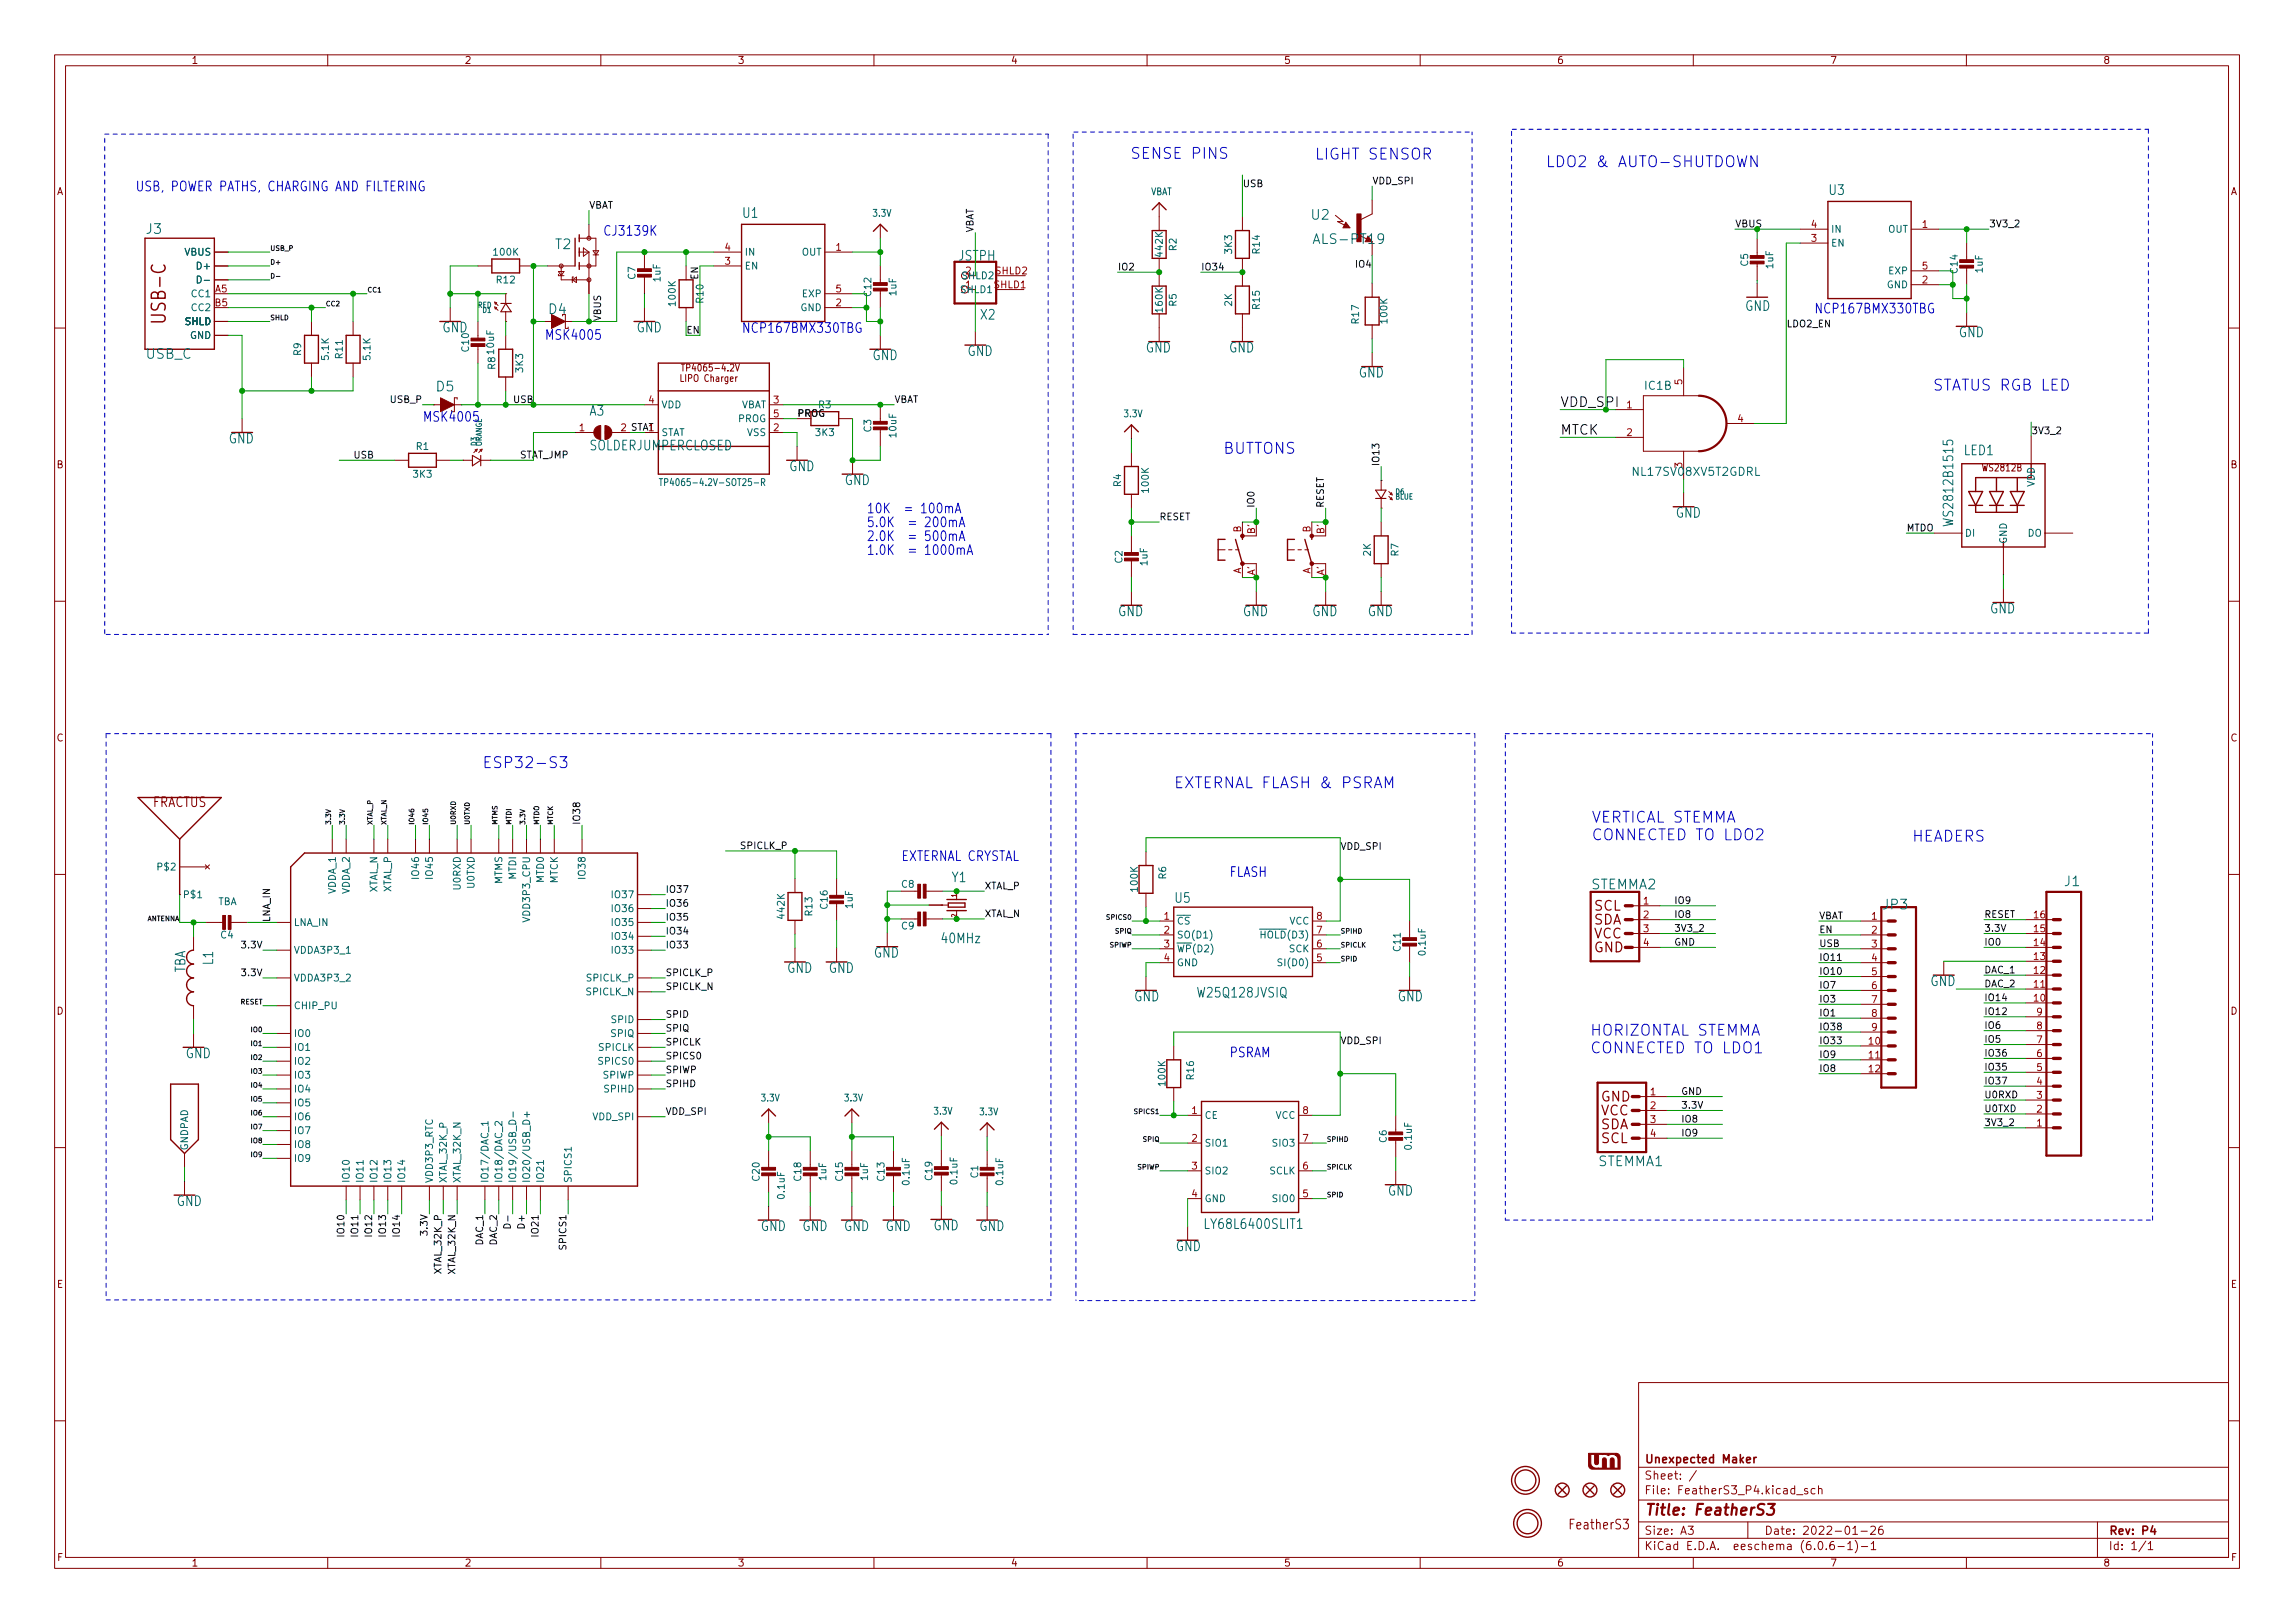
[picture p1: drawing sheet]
<svg xmlns="http://www.w3.org/2000/svg" width="420mm" height="297mm" viewBox="0 0 420 297" stroke-linecap="round" stroke-linejoin="round" font-family="sans-serif">
<defs><g id="words">
<text font-size="3.5" fill="#840000" x="30.4" y="58.5" transform="rotate(-90 30.4 58.5)">USB-C</text>
<g font-size="2.8" fill="#0000c2">
<text x="206.9" y="29.1">SENSE PINS</text>
<text x="240.7" y="29.2">LIGHT SENSOR</text>
<text x="283" y="30.6">LDO2 &amp; AUTO-SHUTDOWN</text>
<text x="353.8" y="71.5">STATUS RGB LED</text>
<text x="223.9" y="83.1">BUTTONS</text>
<text x="88.3" y="140.6">ESP32-S3</text>
<text x="214.9" y="144.3">EXTERNAL FLASH &amp; PSRAM</text>
<text x="291.3" y="150.6">VERTICAL STEMMA</text>
<text x="291.3" y="153.8">CONNECTED TO LDO2</text>
<text x="350" y="154">HEADERS</text>
<text x="291.1" y="189.6">HORIZONTAL STEMMA</text>
<text x="291.1" y="192.8">CONNECTED TO LDO1</text>
</g>
<text font-size="2.8" fill="#840000" x="301" y="277.3">Title: FeatherS3</text>
<g font-size="2.5" fill="#0000c2">
<text x="24.8" y="35">USB, POWER PATHS, CHARGING AND FILTERING</text>
<text x="110.4" y="43.1">CJ3139K</text>
<text x="332.1" y="57.4">NCP167BMX330TBG</text>
<text x="99.7" y="62.2">MSK4005</text>
<text x="135.8" y="60.9">NCP167BMX330TBG</text>
<text x="77.3" y="77.2">MSK4005</text>
<text x="158.6" y="93.9">10K = 100mA</text>
<text x="158.6" y="96.5">5.0K = 200mA</text>
<text x="158.6" y="99">2.0K = 500mA</text>
<text x="158.6" y="101.6">1.0K = 1000mA</text>
<text x="165" y="157.6">EXTERNAL CRYSTAL</text>
<text x="225" y="160.5">FLASH</text>
<text x="225" y="193.5">PSRAM</text>
</g>
<g font-size="2.5" fill="#006464">
<text x="334.9" y="35.7">U3</text>
<text x="136" y="39.9">U1</text>
<text x="240.1" y="40.2">U2</text>
<text x="26.8" y="42.8">J3</text>
<text x="101.7" y="45.6">T2</text>
<text x="175.5" y="47.7">JSTPH</text>
<text x="241.1" y="44.6">ALS-PT19</text>
<text x="100.5" y="57.5">D4</text>
<text x="179.6" y="58.5">X2</text>
<text x="319.5" y="56.9">GND</text>
<text x="26.7" y="65.7">USB_C</text>
<text x="81" y="60.8">GND</text>
<text x="116.5" y="60.8">GND</text>
<text x="159.7" y="65.9">GND</text>
<text x="177.1" y="65.2">GND</text>
<text x="209.7" y="64.5">GND</text>
<text x="225" y="64.5">GND</text>
<text x="358.6" y="61.7">GND</text>
<text x="79.9" y="71.6">D5</text>
<text x="248.7" y="69.1">GND</text>
<text x="107.9" y="76.1">A3</text>
<text x="41.8" y="81.2">GND</text>
<text x="107.8" y="82.4">SOLDERJUMPERCLOSED</text>
<text x="359.6" y="83.3">LED1</text>
<text x="144.5" y="86.2">GND</text>
<text x="154.6" y="88.8">GND</text>
<text x="306.8" y="94.7">GND</text>
<text x="357.6" y="95.5" transform="rotate(-90 357.6 95.5)">WS2812B1515</text>
<text x="204.7" y="112.8">GND</text>
<text x="227.5" y="112.8">GND</text>
<text x="240.2" y="112.8">GND</text>
<text x="250.4" y="112.8">GND</text>
<text x="364.3" y="112.3">GND</text>
<text x="174.3" y="161.5">Y1</text>
<text x="215.1" y="165.2">U5</text>
<text x="291.2" y="162.8">STEMMA2</text>
<text x="344.8" y="166.4">JP3</text>
<text x="378" y="162.2">J1</text>
<text x="172.6" y="172.6">40MHz</text>
<text x="33.9" y="178.1" transform="rotate(-90 33.9 178.1)">TBA</text>
<text x="39" y="176.6" transform="rotate(-90 39 176.6)">L1</text>
<text x="144.1" y="178.1">GND</text>
<text x="151.7" y="178.1">GND</text>
<text x="160" y="175.3">GND</text>
<text x="207.6" y="183.3">GND</text>
<text x="219.6" y="182.6">W25Q128JVSIQ</text>
<text x="255.9" y="183.3">GND</text>
<text x="353.4" y="180.5">GND</text>
<text x="34" y="193.7">GND</text>
<text x="292.5" y="213.4">STEMMA1</text>
<text x="32.3" y="220.7">GND</text>
<text x="254.1" y="218.8">GND</text>
<text x="139.3" y="225.3">GND</text>
<text x="146.9" y="225.3">GND</text>
<text x="154.5" y="225.3">GND</text>
<text x="162.1" y="225.3">GND</text>
<text x="170.9" y="225.2">GND</text>
<text x="179.3" y="225.3">GND</text>
<text x="221.1" y="224.9">LY68L6400SLIT1</text>
<text x="215.2" y="229">GND</text>
</g>
<text font-size="2.5" fill="#009600" x="285.6" y="74.5">VDD_SPI</text>
<text font-size="2.5" fill="#0f0f0f" x="285.6" y="79.6">MTCK</text>
<g font-size="2.5" fill="#840000">
<text x="27.9" y="147.7">FRACTUS</text>
<text x="291.8" y="166.7">SCL</text>
<text x="291.7" y="169.2">SDA</text>
<text x="291.8" y="171.7">VCC</text>
<text x="291.8" y="174.3">GND</text>
<text x="293.1" y="201.6">GND</text>
<text x="293" y="206.7">SDA</text>
<text x="293" y="204.1">VCC</text>
<text x="293.1" y="209.2">SCL</text>
<text x="287.7" y="279.9">FeatherS3</text>
</g>
<g font-size="2.1" fill="#006464">
<text x="301.1" y="71.3">IC1B</text>
<text x="299.2" y="87.1">NL17SV08XV5T2GDRL</text>
</g>
<g font-size="2.1" fill="#840000">
<text x="301" y="267.8">Unexpected Maker</text>
<text x="301" y="273.5">File: FeatherS3_P4.kicad_sch</text>
<text x="301" y="270.8">Sheet: /</text>
<text x="301" y="280.9">Size: A3</text>
<text x="323" y="280.9">Date: 2022-01-26</text>
<text x="386" y="280.9">Rev: P4</text>
<text x="301" y="283.7">KiCad E.D.A. eeschema (6.0.6-1)-1</text>
<text x="386" y="283.7">Id: 1/1</text>
</g>
<g font-size="1.8" fill="#840000">
<text x="35" y="11.7">1</text>
<text x="85" y="11.7">2</text>
<text x="135" y="11.7">3</text>
<text x="185" y="11.7">4</text>
<text x="235" y="11.7">5</text>
<text x="285" y="11.7">6</text>
<text x="335" y="11.7">7</text>
<text x="385" y="11.7">8</text>
<text x="10.3" y="35.7">A</text>
<text x="408.3" y="35.7">A</text>
<text x="124.9" y="69.9">LIPO Charger</text>
<text x="125.6" y="68">TP4065-4.2V</text>
<text x="10.3" y="85.7">B</text>
<text x="363.1" y="86.3">WS2812B</text>
<text x="408.3" y="85.7">B</text>
<text x="10.3" y="135.7">C</text>
<text x="408.3" y="135.7">C</text>
<text x="10.3" y="185.7">D</text>
<text x="408.3" y="185.7">D</text>
<text x="10.4" y="235.7">E</text>
<text x="408.4" y="235.7">E</text>
<text x="10.4" y="285.7">F</text>
<text x="35" y="286.7">1</text>
<text x="85" y="286.7">2</text>
<text x="135" y="286.7">3</text>
<text x="185" y="286.7">4</text>
<text x="235" y="286.7">5</text>
<text x="285" y="286.7">6</text>
<text x="335" y="286.7">7</text>
<text x="385" y="286.7">8</text>
<text x="408.4" y="285.7">F</text>
</g>
<g font-size="1.8" fill="#006464">
<text x="210.6" y="35.7">VBAT</text>
<text x="159.9" y="39.7">3.3V</text>
<text x="33.8" y="46.8">VBUS</text>
<text x="90.5" y="46.8">100K</text>
<text x="136.3" y="46.8">IN</text>
<text x="146.8" y="46.8">OUT</text>
<text x="212.9" y="46.9" transform="rotate(-90 212.9 46.9)">442K</text>
<text x="215.4" y="45.9" transform="rotate(-90 215.4 45.9)">R2</text>
<text x="225.6" y="46.4" transform="rotate(-90 225.6 46.4)">3K3</text>
<text x="230.6" y="46.4" transform="rotate(-90 230.6 46.4)">R14</text>
<text x="335.2" y="45.1">EN</text>
<text x="335.2" y="42.6">IN</text>
<text x="345.6" y="42.6">OUT</text>
<text x="36.4" y="49.3">D+</text>
<text x="36.9" y="51.9">D-</text>
<text x="91" y="51.9">R12</text>
<text x="116.3" y="51.1" transform="rotate(-90 116.3 51.1)">C7</text>
<text x="120.9" y="51.5" transform="rotate(-90 120.9 51.5)">1uF</text>
<text x="136.3" y="49.3">EN</text>
<text x="176.1" y="53.6">SHLD1</text>
<text x="176.3" y="51.1">SHLD2</text>
<text x="176.8" y="52.7">1</text>
<text x="176.8" y="50.2">2</text>
<text x="320" y="48.7" transform="rotate(-90 320 48.7)">C5</text>
<text x="324.6" y="49.1" transform="rotate(-90 324.6 49.1)">1uF</text>
<text x="345.4" y="52.7">GND</text>
<text x="345.8" y="50.2">EXP</text>
<text x="358.4" y="49.9" transform="rotate(-90 358.4 49.9)">C14</text>
<text x="363" y="49.9" transform="rotate(-90 363 49.9)">1uF</text>
<text x="33.9" y="59.5">SHLD</text>
<text x="35.2" y="54.4">CC1</text>
<text x="35.2" y="56.9">CC2</text>
<text x="123.7" y="55.9" transform="rotate(-90 123.7 55.9)">100K</text>
<text x="128.8" y="55.4" transform="rotate(-90 128.8 55.4)">R10</text>
<text x="146.6" y="56.9">GND</text>
<text x="147" y="54.4">EXP</text>
<text x="159.5" y="54.1" transform="rotate(-90 159.5 54.1)">C12</text>
<text x="164.1" y="54.1" transform="rotate(-90 164.1 54.1)">1uF</text>
<text x="212.9" y="57" transform="rotate(-90 212.9 57)">160K</text>
<text x="215.4" y="56" transform="rotate(-90 215.4 56)">R5</text>
<text x="225.6" y="56" transform="rotate(-90 225.6 56)">2K</text>
<text x="230.6" y="56.5" transform="rotate(-90 230.6 56.5)">R15</text>
<text x="248.8" y="59.2" transform="rotate(-90 248.8 59.2)">R17</text>
<text x="254" y="59.1" transform="rotate(-90 254 59.1)">100K</text>
<text x="34.8" y="62">GND</text>
<text x="55.1" y="65" transform="rotate(-90 55.1 65)">R9</text>
<text x="60.2" y="65.8" transform="rotate(-90 60.2 65.8)">5.1K</text>
<text x="62.7" y="65.5" transform="rotate(-90 62.7 65.5)">R11</text>
<text x="67.8" y="65.8" transform="rotate(-90 67.8 65.8)">5.1K</text>
<text x="85.8" y="64.3" transform="rotate(-90 85.8 64.3)">C10</text>
<text x="90.4" y="64.7" transform="rotate(-90 90.4 64.7)">10uF</text>
<text x="90.7" y="67.6" transform="rotate(-90 90.7 67.6)">R8</text>
<text x="95.8" y="68.1" transform="rotate(-90 95.8 68.1)">3K3</text>
<text x="121" y="74.7">VDD</text>
<text x="135.1" y="77.3">PROG</text>
<text x="135.5" y="74.7">VBAT</text>
<text x="149.9" y="74.7">R3</text>
<text x="205.9" y="76.4">3.3V</text>
<text x="76.2" y="82.3">R1</text>
<text x="121" y="79.8">STAT</text>
<text x="136.8" y="79.8">VSS</text>
<text x="149.4" y="79.8">3K3</text>
<text x="159.5" y="79" transform="rotate(-90 159.5 79)">C3</text>
<text x="164.1" y="80" transform="rotate(-90 164.1 80)">10uF</text>
<text x="75.7" y="87.4">3K3</text>
<text x="122.6" y="88.9">TP4065-4.2V-SOT25-R</text>
<text x="205.2" y="89.1" transform="rotate(-90 205.2 89.1)">R4</text>
<text x="372.5" y="89.1" transform="rotate(-90 372.5 89.1)">VDD</text>
<text x="210.3" y="90" transform="rotate(-90 210.3 90)">100K</text>
<text x="251" y="101.8" transform="rotate(-90 251 101.8)">2K</text>
<text x="256" y="101.8" transform="rotate(-90 256 101.8)">R7</text>
<text x="359.7" y="98.2">DI</text>
<text x="367.4" y="99.6" transform="rotate(-90 367.4 99.6)">GND</text>
<text x="371.2" y="98.2">DO</text>
<text x="205.5" y="103" transform="rotate(-90 205.5 103)">C2</text>
<text x="210.1" y="103.5" transform="rotate(-90 210.1 103.5)">1uF</text>
<text x="29.2" y="159.3">P$2</text>
<text x="76.7" y="160.5" transform="rotate(-90 76.7 160.5)">IO46</text>
<text x="79.2" y="160.5" transform="rotate(-90 79.2 160.5)">IO45</text>
<text x="91.9" y="161.8" transform="rotate(-90 91.9 161.8)">MTMS</text>
<text x="94.5" y="161" transform="rotate(-90 94.5 161)">MTDI</text>
<text x="99.6" y="161.4" transform="rotate(-90 99.6 161.4)">MTD0</text>
<text x="102.1" y="161.7" transform="rotate(-90 102.1 161.7)">MTCK</text>
<text x="107.2" y="160.5" transform="rotate(-90 107.2 160.5)">IO38</text>
<text x="213.5" y="160.9" transform="rotate(-90 213.5 160.9)">R6</text>
<text x="33.4" y="164.4">P$1</text>
<text x="39.8" y="165.6">TBA</text>
<text x="61.5" y="163.6" transform="rotate(-90 61.5 163.6)">VDDA_1</text>
<text x="64" y="163.6" transform="rotate(-90 64 163.6)">VDDA_2</text>
<text x="69.1" y="163.5" transform="rotate(-90 69.1 163.5)">XTAL_N</text>
<text x="71.6" y="163.4" transform="rotate(-90 71.6 163.4)">XTAL_P</text>
<text x="84.3" y="162.6" transform="rotate(-90 84.3 162.6)">U0RXD</text>
<text x="86.9" y="162.4" transform="rotate(-90 86.9 162.4)">U0TXD</text>
<text x="112.4" y="166.9">IO36</text>
<text x="112.4" y="164.4">IO37</text>
<text x="148.7" y="167.5" transform="rotate(-90 148.7 167.5)">R13</text>
<text x="151.5" y="166.3" transform="rotate(-90 151.5 166.3)">C16</text>
<text x="156.1" y="166.2" transform="rotate(-90 156.1 166.2)">1uF</text>
<text x="165.1" y="162.5">C8</text>
<text x="208.3" y="163" transform="rotate(-90 208.3 163)">100K</text>
<text x="40.4" y="171.7">C4</text>
<text x="53.7" y="169.5">LNA_IN</text>
<text x="97" y="168.2" transform="rotate(-90 97 168.2)">VDD3P3_CPU</text>
<text x="112.4" y="172">IO34</text>
<text x="112.4" y="169.5">IO35</text>
<text x="143.6" y="168" transform="rotate(-90 143.6 168)">442K</text>
<text x="165.1" y="170.1">C9</text>
<text x="215.4" y="169.2">~{CS}</text>
<text x="215.4" y="171.7">SO(D1)</text>
<text x="230" y="171.7">~{HOLD}(D3)</text>
<text x="236" y="169.2">VCC</text>
<text x="53.7" y="174.5">VDDA3P3_1</text>
<text x="53.7" y="179.6">VDDA3P3_2</text>
<text x="107.6" y="179.6">SPICLK_P</text>
<text x="112.4" y="174.5">IO33</text>
<text x="215.4" y="174.3">~{WP}(D2)</text>
<text x="215.4" y="176.8">GND</text>
<text x="234.7" y="176.8">SI(D0)</text>
<text x="236" y="174.3">SCK</text>
<text x="256.4" y="174" transform="rotate(-90 256.4 174)">C11</text>
<text x="261" y="174.7" transform="rotate(-90 261 174.7)">0.1uF</text>
<text x="53.7" y="184.7">CHIP_PU</text>
<text x="107.5" y="182.2">SPICLK_N</text>
<text x="53.7" y="189.8">IO0</text>
<text x="112" y="189.8">SPIQ</text>
<text x="112.1" y="187.2">SPID</text>
<text x="53.7" y="192.3">IO1</text>
<text x="53.7" y="194.9">IO2</text>
<text x="53.7" y="197.4">IO3</text>
<text x="109.7" y="192.3">SPICLK</text>
<text x="109.9" y="194.9">SPICS0</text>
<text x="110.5" y="197.4">SPIWP</text>
<text x="218.6" y="197.5" transform="rotate(-90 218.6 197.5)">R16</text>
<text x="53.7" y="202.5">IO5</text>
<text x="53.7" y="199.9">IO4</text>
<text x="110.8" y="199.9">SPIHD</text>
<text x="139.5" y="201.6">3.3V</text>
<text x="154.7" y="201.6">3.3V</text>
<text x="171.1" y="204">3.3V</text>
<text x="213.4" y="198.6" transform="rotate(-90 213.4 198.6)">100K</text>
<text x="53.7" y="205">IO6</text>
<text x="53.7" y="207.6">IO7</text>
<text x="108.6" y="205">VDD_SPI</text>
<text x="179.5" y="204.1">3.3V</text>
<text x="220.5" y="204.8">CE</text>
<text x="220.5" y="209.8">SIO1</text>
<text x="233.2" y="209.8">SIO3</text>
<text x="233.5" y="204.8">VCC</text>
<text x="253.9" y="209.1" transform="rotate(-90 253.9 209.1)">C6</text>
<text x="34.4" y="210.6" transform="rotate(-90 34.4 210.6)">GNDPAD</text>
<text x="53.7" y="210.1">IO8</text>
<text x="53.7" y="212.6">IO9</text>
<text x="170.7" y="215.9" transform="rotate(-90 170.7 215.9)">C19</text>
<text x="179.1" y="215.6" transform="rotate(-90 179.1 215.6)">C1</text>
<text x="220.5" y="214.9">SIO2</text>
<text x="232.4" y="214.9">SCLK</text>
<text x="258.5" y="210.3" transform="rotate(-90 258.5 210.3)">0.1uF</text>
<text x="64" y="216.6" transform="rotate(-90 64 216.6)">IO10</text>
<text x="66.5" y="216.6" transform="rotate(-90 66.5 216.6)">IO11</text>
<text x="69.1" y="216.6" transform="rotate(-90 69.1 216.6)">IO12</text>
<text x="71.6" y="216.6" transform="rotate(-90 71.6 216.6)">IO13</text>
<text x="74.2" y="216.6" transform="rotate(-90 74.2 216.6)">IO14</text>
<text x="79.2" y="216.6" transform="rotate(-90 79.2 216.6)">VDD3P3_RTC</text>
<text x="81.8" y="216.6" transform="rotate(-90 81.8 216.6)">XTAL_32K_P</text>
<text x="84.3" y="216.6" transform="rotate(-90 84.3 216.6)">XTAL_32K_N</text>
<text x="89.4" y="216.6" transform="rotate(-90 89.4 216.6)">IO17/DAC_1</text>
<text x="91.9" y="216.6" transform="rotate(-90 91.9 216.6)">IO18/DAC_2</text>
<text x="94.5" y="216.6" transform="rotate(-90 94.5 216.6)">IO19/USB_D-</text>
<text x="97" y="216.6" transform="rotate(-90 97 216.6)">IO20/USB_D+</text>
<text x="99.6" y="216.6" transform="rotate(-90 99.6 216.6)">IO21</text>
<text x="104.6" y="216.6" transform="rotate(-90 104.6 216.6)">SPICS1</text>
<text x="139.1" y="216.1" transform="rotate(-90 139.1 216.1)">C20</text>
<text x="143.7" y="219.3" transform="rotate(-90 143.7 219.3)">0.1uF</text>
<text x="146.7" y="216.1" transform="rotate(-90 146.7 216.1)">C18</text>
<text x="151.3" y="216" transform="rotate(-90 151.3 216)">1uF</text>
<text x="154.3" y="216.1" transform="rotate(-90 154.3 216.1)">C15</text>
<text x="158.9" y="216" transform="rotate(-90 158.9 216)">1uF</text>
<text x="161.9" y="216.1" transform="rotate(-90 161.9 216.1)">C13</text>
<text x="166.5" y="216.7" transform="rotate(-90 166.5 216.7)">0.1uF</text>
<text x="175.3" y="216.6" transform="rotate(-90 175.3 216.6)">0.1uF</text>
<text x="183.7" y="216.7" transform="rotate(-90 183.7 216.7)">0.1uF</text>
<text x="220.5" y="220">GND</text>
<text x="233.2" y="220">SIO0</text>
</g>
<g font-size="1.8" fill="#0f0f0f">
<text x="317.6" y="41.6">VBUS</text>
<text x="364.1" y="41.6">3V3_2</text>
<text x="95.1" y="83.9">STAT_JMP</text>
<text x="118.8" y="78.9">1</text>
</g>
<g font-size="1.8" fill="#a90000">
<text x="331.6" y="41.7">4</text>
<text x="351.9" y="41.7">1</text>
<text x="132.7" y="45.9">4</text>
<text x="153.1" y="45.9">1</text>
<text x="331.6" y="44.2">3</text>
<text x="39.4" y="53.5">A5</text>
<text x="132.7" y="48.4">3</text>
<text x="153.1" y="53.5">5</text>
<text x="182" y="52.7">SHLD1</text>
<text x="182.3" y="50.2">SHLD2</text>
<text x="351.9" y="51.9">2</text>
<text x="351.9" y="49.3">5</text>
<text x="39.4" y="56">B5</text>
<text x="153.1" y="56">2</text>
<text x="308" y="70.4" transform="rotate(-90 308 70.4)">5</text>
<text x="118.8" y="73.8">4</text>
<text x="141.6" y="73.8">3</text>
<text x="141.6" y="76.4">5</text>
<text x="297.8" y="74.7">1</text>
<text x="318.2" y="77.3">4</text>
<text x="106.1" y="78.9">1</text>
<text x="141.6" y="78.9">2</text>
<text x="297.8" y="79.8">2</text>
<text x="308" y="85.6" transform="rotate(-90 308 85.6)">3</text>
<text x="227.2" y="97.4" transform="rotate(-90 227.2 97.4)">B</text>
<text x="229.7" y="97.7" transform="rotate(-90 229.7 97.7)">B'</text>
<text x="239.9" y="97.4" transform="rotate(-90 239.9 97.4)">B</text>
<text x="242.4" y="97.7" transform="rotate(-90 242.4 97.7)">B'</text>
<text x="227.2" y="105.1" transform="rotate(-90 227.2 105.1)">A</text>
<text x="229.7" y="105.3" transform="rotate(-90 229.7 105.3)">A'</text>
<text x="239.9" y="105.1" transform="rotate(-90 239.9 105.1)">A</text>
<text x="242.4" y="105.3" transform="rotate(-90 242.4 105.3)">A'</text>
<text x="300.9" y="165.5">1</text>
<text x="213.1" y="168.3">1</text>
<text x="213.1" y="170.9">2</text>
<text x="213.1" y="173.4">3</text>
<text x="241.1" y="173.4">6</text>
<text x="241.1" y="170.9">7</text>
<text x="241.1" y="168.3">8</text>
<text x="300.9" y="168.1">2</text>
<text x="300.9" y="170.6">3</text>
<text x="300.9" y="173.1">4</text>
<text x="342.7" y="168.3">1</text>
<text x="342.7" y="170.9">2</text>
<text x="342.7" y="173.4">3</text>
<text x="372.4" y="173.1">14</text>
<text x="372.4" y="170.6">15</text>
<text x="372.4" y="168.1">16</text>
<text x="213.1" y="175.9">4</text>
<text x="241.1" y="175.9">5</text>
<text x="342.7" y="175.9">4</text>
<text x="342.7" y="178.5">5</text>
<text x="372.4" y="178.2">12</text>
<text x="372.4" y="175.7">13</text>
<text x="342.7" y="181">6</text>
<text x="342.7" y="183.6">7</text>
<text x="372.4" y="183.3">10</text>
<text x="372.4" y="180.8">11</text>
<text x="372.9" y="185.8">9</text>
<text x="342.2" y="191.2">10</text>
<text x="342.7" y="186.1">8</text>
<text x="342.7" y="188.6">9</text>
<text x="372.9" y="190.9">7</text>
<text x="372.9" y="188.4">8</text>
<text x="342.2" y="193.7">11</text>
<text x="342.2" y="196.3">12</text>
<text x="372.9" y="196">5</text>
<text x="372.9" y="193.5">6</text>
<text x="218.2" y="203.9">1</text>
<text x="238.5" y="203.9">8</text>
<text x="302.1" y="200.4">1</text>
<text x="302.1" y="203">2</text>
<text x="372.9" y="203.6">2</text>
<text x="372.9" y="201.1">3</text>
<text x="372.9" y="198.5">4</text>
<text x="218.2" y="209">2</text>
<text x="238.5" y="209">7</text>
<text x="302.1" y="205.5">3</text>
<text x="302.1" y="208.1">4</text>
<text x="372.9" y="206.2">1</text>
<text x="218.2" y="214">3</text>
<text x="238.5" y="214">6</text>
<text x="218.2" y="219.1">4</text>
<text x="238.5" y="219.1">5</text>
</g>
<text font-size="1.8" fill="#009600" x="113.7" y="78.9">2 STAT</text>
<g font-size="1.7" fill="#0f0f0f">
<text x="227.5" y="34.2">USB</text>
<text x="251.2" y="33.7">VDD_SPI</text>
<text x="107.8" y="38.2">VBAT</text>
<text x="178.2" y="42.6" transform="rotate(-90 178.2 42.6)">VBAT</text>
<text x="127.8" y="51.1" transform="rotate(-90 127.8 51.1)">EN</text>
<text x="204.6" y="49.5">IO2</text>
<text x="219.8" y="49.5">IO34</text>
<text x="248.4" y="49">IO4</text>
<text x="110" y="58.8" transform="rotate(-90 110 58.8)">VBUS</text>
<text x="327" y="59.9">LDO2_EN</text>
<text x="71.6" y="73.7">USB_P</text>
<text x="93.9" y="73.7">USB</text>
<text x="145.9" y="76.3">PROG</text>
<text x="163.7" y="73.7">VBAT</text>
<text x="64.6" y="83.9">USB</text>
<text x="371.9" y="79.5">3V3_2</text>
<text x="252.5" y="85.4" transform="rotate(-90 252.5 85.4)">IO13</text>
<text x="212.2" y="95.2">RESET</text>
<text x="229.7" y="93" transform="rotate(-90 229.7 93)">IO0</text>
<text x="242.4" y="93" transform="rotate(-90 242.4 93)">RESET</text>
<text x="349" y="97.2">MTDO</text>
<text x="106.2" y="151" transform="rotate(-90 106.2 151)">IO38</text>
<text x="135.4" y="155.4">SPICLK_P</text>
<text x="245.4" y="155.5">VDD_SPI</text>
<text x="121.8" y="165.9">IO36</text>
<text x="121.8" y="163.4">IO37</text>
<text x="180.2" y="162.8">XTAL_P</text>
<text x="180.2" y="167.8">XTAL_N</text>
<text x="306.5" y="168">IO8</text>
<text x="306.5" y="165.4">IO9</text>
<text x="363.2" y="168">RESET</text>
<text x="44.6" y="173.6">3.3V</text>
<text x="49.4" y="168.8" transform="rotate(-90 49.4 168.8)">LNA_IN</text>
<text x="121.8" y="173.6">IO33</text>
<text x="121.8" y="171">IO34</text>
<text x="121.8" y="168.5">IO35</text>
<text x="306.5" y="170.5">3V3_2</text>
<text x="306.5" y="173">GND</text>
<text x="333" y="173.3">USB</text>
<text x="333" y="170.8">EN</text>
<text x="333" y="168.2">VBAT</text>
<text x="363.2" y="170.5">3.3V</text>
<text x="363.2" y="173">IO0</text>
<text x="44.6" y="178.6">3.3V</text>
<text x="121.8" y="178.6">SPICLK_P</text>
<text x="333" y="178.4">IO10</text>
<text x="333" y="175.8">IO11</text>
<text x="363.2" y="178.1">DAC_1</text>
<text x="121.8" y="181.2">SPICLK_N</text>
<text x="333" y="180.9">IO7</text>
<text x="333" y="183.5">IO3</text>
<text x="363.2" y="180.7">DAC_2</text>
<text x="363.2" y="185.7">IO12</text>
<text x="363.2" y="183.2">IO14</text>
<text x="121.8" y="191.3">SPICLK</text>
<text x="121.8" y="188.8">SPIQ</text>
<text x="121.8" y="186.3">SPID</text>
<text x="245.4" y="191.1">VDD_SPI</text>
<text x="333" y="191.1">IO33</text>
<text x="333" y="186">IO1</text>
<text x="333" y="188.5">IO38</text>
<text x="363.2" y="188.3">IO6</text>
<text x="363.2" y="190.8">IO5</text>
<text x="121.8" y="196.4">SPIWP</text>
<text x="121.8" y="193.9">SPICS0</text>
<text x="333" y="196.2">IO8</text>
<text x="333" y="193.6">IO9</text>
<text x="363.2" y="195.9">IO35</text>
<text x="363.2" y="193.4">IO36</text>
<text x="121.8" y="199">SPIHD</text>
<text x="307.7" y="202.9">3.3V</text>
<text x="307.7" y="200.4">GND</text>
<text x="363.2" y="201">U0RXD</text>
<text x="363.2" y="203.5">U0TXD</text>
<text x="363.2" y="198.4">IO37</text>
<text x="121.8" y="204">VDD_SPI</text>
<text x="307.7" y="205.4">IO8</text>
<text x="307.7" y="208">IO9</text>
<text x="363.2" y="206.1">3V3_2</text>
<text x="63" y="225.9" transform="rotate(-90 63 225.9)">IO10</text>
<text x="65.6" y="225.9" transform="rotate(-90 65.6 225.9)">IO11</text>
<text x="68.1" y="225.9" transform="rotate(-90 68.1 225.9)">IO12</text>
<text x="70.7" y="225.9" transform="rotate(-90 70.7 225.9)">IO13</text>
<text x="73.2" y="225.9" transform="rotate(-90 73.2 225.9)">IO14</text>
<text x="78.3" y="225.7" transform="rotate(-90 78.3 225.7)">3.3V</text>
<text x="88.4" y="227.8" transform="rotate(-90 88.4 227.8)">DAC_1</text>
<text x="91" y="227.8" transform="rotate(-90 91 227.8)">DAC_2</text>
<text x="96.1" y="224.4" transform="rotate(-90 96.1 224.4)">D+</text>
<text x="98.6" y="225.9" transform="rotate(-90 98.6 225.9)">IO21</text>
<text x="80.8" y="232.9" transform="rotate(-90 80.8 232.9)">XTAL_32K_P</text>
<text x="83.4" y="233" transform="rotate(-90 83.4 233)">XTAL_32K_N</text>
<text x="103.7" y="228.3" transform="rotate(-90 103.7 228.3)">SPICS1</text>
</g>
<text font-size="1.7" fill="#009600" x="125.6" y="61">EN</text>
<g font-size="1.4" fill="#006464">
<text x="87.5" y="56.4">RED</text>
<text x="88.4" y="57.3">D1</text>
<text x="87.3" y="81.6" transform="rotate(-90 87.3 81.6)">D3</text>
<text x="88.2" y="81.8" transform="rotate(-90 88.2 81.8)">ORANGE</text>
<text x="255.4" y="91.4">BLUE</text>
<text x="255.5" y="90.5">D6</text>
</g>
<g font-size="1.2" fill="#0f0f0f">
<text x="49.4" y="45.9">USB_P</text>
<text x="49.4" y="48.4">D+</text>
<text x="67.2" y="53.5">CC1</text>
<text x="49.4" y="58.6">SHLD</text>
<text x="59.6" y="56.1">CC2</text>
<text x="60.6" y="151" transform="rotate(-90 60.6 151)">3.3V</text>
<text x="63.1" y="151" transform="rotate(-90 63.1 151)">3.3V</text>
<text x="68.2" y="151" transform="rotate(-90 68.2 151)">XTAL_P</text>
<text x="70.7" y="151" transform="rotate(-90 70.7 151)">XTAL_N</text>
<text x="75.8" y="151" transform="rotate(-90 75.8 151)">IO46</text>
<text x="78.4" y="151" transform="rotate(-90 78.4 151)">IO45</text>
<text x="83.4" y="151" transform="rotate(-90 83.4 151)">U0RXD</text>
<text x="86" y="151" transform="rotate(-90 86 151)">U0TXD</text>
<text x="91.1" y="151" transform="rotate(-90 91.1 151)">MTMS</text>
<text x="93.6" y="151" transform="rotate(-90 93.6 151)">MTDI</text>
<text x="96.1" y="151" transform="rotate(-90 96.1 151)">3.3V</text>
<text x="98.7" y="151" transform="rotate(-90 98.7 151)">MTDO</text>
<text x="101.2" y="151" transform="rotate(-90 101.2 151)">MTCK</text>
<text x="26.8" y="168.6">ANTENNA</text>
<text x="202.9" y="168.3">SPICS0</text>
<text x="203.3" y="173.4">SPIWP</text>
<text x="204.3" y="170.9">SPIQ</text>
<text x="245.4" y="170.9">SPIHD</text>
<text x="245.4" y="173.4">SPICLK</text>
<text x="245.4" y="175.9">SPID</text>
<text x="44" y="183.8">RESET</text>
<text x="46.1" y="191.4">IO1</text>
<text x="46.1" y="188.9">IO0</text>
<text x="46.1" y="196.5">IO3</text>
<text x="46.1" y="194">IO2</text>
<text x="46.1" y="201.6">IO5</text>
<text x="46.1" y="199.1">IO4</text>
<text x="207.9" y="203.9">SPICS1</text>
<text x="46.1" y="206.7">IO7</text>
<text x="46.1" y="209.2">IO8</text>
<text x="46.1" y="204.1">IO6</text>
<text x="209.4" y="209">SPIQ</text>
<text x="242.8" y="209">SPIHD</text>
<text x="46.1" y="211.8">IO9</text>
<text x="208.4" y="214">SPIWP</text>
<text x="242.8" y="214">SPICLK</text>
<text x="242.8" y="219.1">SPID</text>
</g>
<g font-size="1.2" fill="#840000">
<text x="175.1" y="167.8" transform="rotate(-90 175.1 167.8)">2</text>
<text x="175.1" y="164.2" transform="rotate(-90 175.1 164.2)">1</text>
</g>
</g></defs>
<g fill="none" stroke="#840000" stroke-width=".18">
<path d="M10 10h400v277h-400zM12 12h396v273h-396zM60 10v2M110 10v2M160 10v2M210 10v2M260 10v2M310 10v2M360 10v2M212.2 37.1v5.1M227.5 39.7v2.5M244.5 39.4l1.4 1.1h-1"/>
<path d="M251.2 36.6v2.6l-2 1M39.2 48.7h2.6M39.2 51.2h2.6M39.2 58.8h2.6M39.2 46.1h2.6M57 58.8v2.6M64.6 58.8v2.6M82.4 56.3v2.5M87.5 48.7h2.5M87.5 58.8v3.3M90.6 56.2l.3 .1-.2 .3zM90.6 55.3l.3 .1-.2 .3z"/>
<path d="M90.8 56.4l.4 .4M90.8 55.5l.4 .4M92.6 58.8h.1M92.6 53.8h.1M92.6 53.8v1.7M92.6 57.1v1.7M95.1 48.7h2.6M99.7 58.8h.1M99.7 58.8h1.3M100.2 48.7h5.1M102.2 50.2v.3h1.1M102.2 49.7h1.1l-.6 .8z"/>
<path d="M102.7 48.7v2.5h5.1M103.5 58.8h1.3M103.5 57.6v2.5M104.8 58.8h.1M104.8 51.2l.7-.5v1zM105 50.7h-.2v1M106 43.6h3.1v5.1h-3.1M106 46.1h1.8M106.8 45.4l1 .7-1 .8zM107.8 41.1v2.5M107.8 46.1v7.7M108.6 45.9h1l-.5 .7z"/>
<path d="M108.6 46.6h1M118 46.1v3.3M118 50.5v3.3M118 56.3v2.5M125.6 48.7v2.5M125.6 56.3v2.5M130.7 48.7h5.1M130.7 46.1h5.1M151 46.1h5.1M151 56.3h5.1M151 53.8h5.1M161.2 41.1v2.5"/>
<path d="M161.2 48.7v3.3M161.2 53v3.3M182.4 53h5.1M182.6 50.5h5.1M212.2 47.3v5.1M212.2 57.4v5.1M227.5 47.3v5.1M227.5 57.4v5.1M244.9 40.6l1.2 .6M246.4 40.7l.7 1h-1.2zM251.2 44.2v2.6M251.2 51.9v2.5"/>
<path d="M251.2 59.5v2.5M321.7 43.7v3.3M321.7 48v3.3M321.7 51.9v2.5M329.6 41.9h5M329.6 44.5h5M349.9 41.9h5.1M349.9 52.1h5.1M349.9 49.6h5.1M360 44.5v3.3M360 48.8v3.3M360 57.2v2.5"/>
<path d="M10 60h2M39.2 61.4h2.6M44.3 76.6v2.6M57 66.5v2.5M64.6 66.5v2.5M79.4 74.1h.1M79.4 74.1h1.2M83.2 74.1h1.3M83.7 73.1v-.3h-.5v2.5M84.5 74.1h.1M87.5 63.2v3.3M92.6 61.4v2.5"/>
<path d="M92.6 69v2.5M105.3 79.2h3.4M112 79.2h3.4M118 74.1h2.5M118 79.2h2.5M124.7 66.6h.6M134.6 66.6l.4 1.3 .4-1.3M135 69l-.3 .2M140.8 74.1h2.6M140.8 76.6h2.6M140.8 79.2h2.6M153.5 76.6h2.6"/>
<path d="M161.2 61.4v2.5M161.2 74.1v3.3M161.2 78.4v3.3M178.6 60.6v2.6M207.1 77.8v2.5M251.2 64.6v2.5M295.8 75h5.1M308.2 67.3v5.1M311 72.4h-10.1v10.2h10.1M316.1 77.5h5.1M371.9 79.8v5.1M408 60h2"/>
<path d="M72.3 84.2h2.5M79.9 84.2h2.5M84.7 84.2h.1M84.7 84.2h1.8M87 82.3l.4-.1-.2 .4zM87.1 82.5l-.4 .3M87.9 82.3l.4-.1-.2 .4zM88 84.2h1.8M88 82.5l-.4 .3M89.8 84.2h.1M145.9 81.7v2.5M156.1 84.2v2.6"/>
<path d="M207.1 82.8v2.6M207.1 90.5v2.5M207.1 98.1v3.3M227.5 95.5v2.6h2.5v-2.6M240.2 95.5v2.6h2.5v-2.6M252.9 87.9h.1M252.9 93h.1M252.9 87.9v1.8M252.9 91.2v1.8M252.9 95.5v2.6M254.3 90l.3 .3M254.3 90.8l.3 .4"/>
<path d="M254.5 90.5l.3-.3 .1 .4zM254.5 91.3l.3-.2 .1 .4zM295.8 80h5.1M308.2 82.6v5.1M308.2 90.2v2.5M354.1 97.6h5.1M374.4 97.6h5.1M10 110h2M207.1 102.4v3.3M207.1 108.2v2.6M223 100.6h1.3M224.9 100.6h.7"/>
<path d="M226.2 100.6h.6M227.5 105.7v-2.5h2.5v2.5M230 108.2v2.6M235.7 100.6h1.3M237.6 100.6h.7M238.9 100.6h.6M240.2 105.7v-2.5h2.5v2.5M242.7 108.2v2.6M252.9 103.2v2.5M252.9 108.2v2.6M366.8 100.1v5.1M366.8 107.7v2.6"/>
<path d="M408 110h2M32.9 158.7h5.1M37.6 158.3l.8 .7M38.4 158.3l-.8 .7M60.8 153.6v2.5M63.4 153.6v2.5M68.5 153.6v2.5M71 153.6v2.5M76.1 153.6v2.5M78.6 153.6v2.5M83.7 153.6v2.5M86.2 153.6v2.5"/>
<path d="M91.3 153.6v2.5M93.9 153.6v2.5M96.4 153.6v2.5M98.9 153.6v2.5M101.5 153.6v2.5M106.6 153.6v2.5M209.8 155.9v2.5M10 160h2M32.9 163.7h.1M35.4 171.4v2.5M37.7 168.8h3.3M42 168.8h3.3"/>
<path d="M50.7 168.8h2.5M50.7 173.9h2.5M50.7 179h2.5M116.7 168.8h2.6M116.7 173.9h2.6M116.7 179h2.6M116.7 171.4h2.6M116.7 166.3h2.6M116.7 163.7h2.6M145.5 160.8v2.6M145.5 168.4v2.6M145.5 173.5v2.6"/>
<path d="M153.2 160.8v3.3M153.2 165.1v3.3M153.2 173.5v2.6M162.4 170.7v2.6M167.5 163.1h.8M167.5 168.2h.8M169.3 163.1h3.3M169.3 168.2h3.3M170.1 165.6h3.4M175.1 163.1h.1M175.1 163.1v1.5M175.1 166.7v1.5"/>
<path d="M209.8 163.5v2.5M209.8 178.7v2.6M212.3 168.6h2.6M212.3 171.1h2.6M212.3 173.6h2.6M212.3 176.2h2.6M240.3 168.6h2.5M240.3 171.1h2.5M240.3 173.6h2.5M240.3 176.2h2.5M258.1 168.6v3.3M258.1 172.9v3.3"/>
<path d="M258.1 178.7v2.6M298.8 173.4h5.1M298.8 170.9h5.1M298.8 168.3h5.1M298.8 165.8h5.1M340.6 168.6h5.1M340.6 171.1h5.1M340.6 173.6h5.1M340.6 176.2h5.1M340.6 178.7h5.1M355.9 175.9v2.6M370.8 178.5h5.1"/>
<path d="M370.8 175.9h5.1M370.8 173.4h5.1M370.8 170.9h5.1M370.8 168.3h5.1M408 160h2M35.4 184.1v2.5M35.4 189.1v2.6M50.7 199.3h2.5M50.7 196.8h2.5M50.7 194.2h2.5M50.7 191.7h2.5M50.7 189.1h2.5"/>
<path d="M50.7 184.1h2.5M116.7 199.3h2.6M116.7 196.8h2.6M116.7 194.2h2.6M116.7 191.7h2.6M116.7 189.1h2.6M116.7 186.6h2.6M116.7 181.5h2.6M214.9 191.4v2.6M214.9 199v2.6M340.6 191.4h5.1M340.6 194h5.1"/>
<path d="M340.6 196.5h5.1M340.6 181.3h5.1M340.6 183.8h5.1M340.6 186.3h5.1M340.6 188.9h5.1M370.8 183.6h5.1M370.8 181h5.1M370.8 198.8h5.1M370.8 196.3h5.1M370.8 193.7h5.1M370.8 191.2h5.1M370.8 188.6h5.1"/>
<path d="M370.8 186.1h5.1M10 210h2M33.8 211.1v2.6M33.8 216.2v2.5M50.7 201.8h2.5M50.7 204.4h2.5M50.7 206.9h2.5M50.7 209.5h2.5M50.7 212h2.5M63.4 217.1v2.5M65.9 217.1v2.5M68.5 217.1v2.5"/>
<path d="M71 217.1v2.5M73.5 217.1v2.5M78.6 217.1v2.5M81.2 217.1v2.5M83.7 217.1v2.5M88.8 217.1v2.5M91.3 217.1v2.5M93.9 217.1v2.5M96.4 217.1v2.5M98.9 217.1v2.5M104 217.1v2.5M116.7 204.4h2.6"/>
<path d="M140.7 203v2.5M140.7 210.6v3.3M140.7 214.9v3.3M148.3 210.6v3.3M148.3 214.9v3.3M156 203v2.5M156 210.6v3.3M156 214.9v3.3M163.6 210.6v3.3M163.6 214.9v3.3M172.3 205.4v2.5M172.3 210.5v3.3"/>
<path d="M172.3 214.8v3.3M180.7 205.5v2.6M180.7 210.6v3.3M180.7 214.9v3.3M217.4 204.1h2.6M217.4 209.2h2.6M217.4 214.3h2.6M217.4 219.4h2.6M237.7 204.1h2.6M237.7 209.2h2.6M237.7 214.3h2.6M237.7 219.4h2.6"/>
<path d="M255.5 204.1v3.3M255.5 208.4v3.3M255.5 214.3v2.5M300.1 200.7h5.1M300.1 203.2h5.1M300.1 205.8h5.1M300.1 208.3h5.1M370.8 206.4h5.1M370.8 203.9h5.1M370.8 201.3h5.1M408 210h2M140.7 220.8v2.5"/>
<path d="M148.3 220.8v2.5M156 220.8v2.5M163.6 220.8v2.5M172.3 220.6v2.6M180.7 220.8v2.5M217.4 224.4v2.6M300 253h108v32h-108zM10 260h2M300 278.5h108M300 274.5h108M300 268.5h108M309.1 279.3h.9l-.5 .6 .4 .1v.7l-.2 .1h-.4l-.2-.1"/>
<path d="M310.6 269.1l-1.3 2M320 278.5v3M328.9 273.6h1.2M330.9 272.5l-.3-.1-.3 .2 .1 .2 .5 .2v.3h-.6M332.3 272.5l-.4-.1-.3 .3v.4l.1 .2h.6M332.9 272.6l.2-.2 .4 .1 .1 .9M332.9 271.9v1.5M342.5 279.5l.6-.2 .2 .2 .1 .2-1 1.1h1M344.6 279.3a.6 .6 0 0 0-.7 .7v.5l.2 .2 .4 .1 .2-.1 .1-.5-.2-.2-.4-.1-.3 .3M384 278.5v6.5M408 260h2M60 285v2"/>
<path d="M110 285v2M160 285v2M210 285v2M260 285v2M300 281.5h108M310 285v2M335.7 282.1a.6 .6 0 0 0-.7 .7v.5l.1 .2 .5 .1 .2-.1 .1-.5-.2-.2-.4-.1-.3 .3M336.5 283h1.1M338.3 282.5l.4-.4v1.5M338.3 283.6h.8M339.2 280.8h.9M339.6 281.9a1.72 1.72 0 0 1 0 2.3"/>
<path d="M340.7 280.2h1.2M340.8 283h1.1M342.6 282.5l.4-.4v1.5M342.6 283.6h.8M360 285v2M392.9 282l-1.3 2M393.3 282.5l.4-.4v1.5M393.3 283.6h.8"/>
<circle cx="102.7" cy="48.7" r=".36"/>
<circle cx="107.8" cy="48.7" r=".36"/>
<circle cx="107.8" cy="51.2" r=".36"/>
<circle cx="107.8" cy="43.6" r=".36"/>
</g>
<path d="M319.8 267.2l.7-.1-.1-.3-.4-.1-.2 .2v.7h.6M321.1 266.7v1M321.5 266.7l-.2 .1-.2 .2M394.1 279.2l-.3 1.1h.9M394.5 279.8v1" fill="none" stroke="#840000" stroke-width=".3"/>
<path d="M323 275.3a.85 .85 0 0 0-1 .1 .45 .45 0 0 0 .2 .8l.3 .1a.49 .49 0 0 1 .4 .5 .49 .49 0 0 1-.5 .4l-.7-.1M323.7 275.2h1.2l-.7 .8h.3l.2 .2 .1 .2-.2 .7-.3 .1h-.6l-.2-.1" fill="none" stroke="#840000" stroke-width=".4"/>
<g fill="none" stroke="#840000" stroke-width=".25">
<path d="M210.9 38.4l1.3-1.3 1.3 1.3M334.6 36.9h15.3v17.7h-15.3zM26.5 43.6h12.7v20.3h-12.7zM90 47.4h5.1v2.5h-5.1zM105.3 43.6v5.1M106 43v1.2M106 45.4v1.5M106 48v1.3M124.3 51.2h2.6v5.1h-2.6zM135.8 41.1h15.2v17.7h-15.2zM159.9 42.3l1.3-1.2 1.2 1.2M210.9 42.2h2.6v5.1h-2.6z"/>
<path d="M210.9 52.4h2.6v5h-2.6zM226.2 42.2h2.5v5.1h-2.5zM226.2 52.4h2.5v5h-2.5zM246.4 41.2l.1 .2h-.4l.3-.5 .5 .7h-.8M249.9 54.4h2.6v5.1h-2.6zM55.8 61.4h2.5v5.1h-2.5zM63.4 61.4h2.5v5.1h-2.5zM91.3 63.9h2.6v5.1h-2.6zM120.5 66.5h20.3v20.3h-20.3zM120.5 71.5h20.3M148.5 75.3h5v2.6h-5zM205.9 79l1.2-1.2 1.3 1.2"/>
<path d="M74.8 83h5.1v2.5h-5.1zM120.5 81.7h20.3M205.9 85.4h2.5v5.1h-2.5zM224.3 98.7h-1.3v3.8h1.3M226.2 98.7l1.3 4.5M227.5 98.1v.6M237 98.7h-1.3v3.8h1.3M238.9 98.7l1.3 4.5M240.2 98.1v.6M251.6 98.1h2.5v5.1h-2.5zM359.2 84.9h15.2v15.2h-15.2zM360.4 92.5h2.6"/>
<path d="M360.4 90h2.6l-1.3 2.5zM361.7 92.5v1.3h7.6v-1.3M364.2 92.5h2.6M364.2 90h2.6l-1.3 2.5zM365.5 87.4v2.6M365.5 92.5v1.3M368 92.5h2.6M368 90h2.6l-1.3 2.5zM369.3 87.4v2.6M371.9 87.4h-10.2v2.6M25.3 146h15.2l-7.6 7.6zM32.9 153.6v10.1"/>
<path d="M53.2 158.7l2.6-2.6h60.9v61h-63.5zM208.5 158.4h2.6v5.1h-2.6zM35.4 173.9a1.27 1.27 0 0 0-1.2 1.3 1.27 1.27 0 0 0 1.2 1.2 1.27 1.27 0 0 0-1.2 1.3 1.27 1.27 0 0 0 1.2 1.3 1.27 1.27 0 0 0-1.2 1.2 1.27 1.27 0 0 0 1.2 1.3 1.27 1.27 0 0 0-1.2 1.3 1.27 1.27 0 0 0 1.2 1.3M144.3 163.4h2.5v5h-2.5zM173.4 164.6h3.5M173.4 166.7h3.5M173.6 165.3h3.1v.7h-3.1zM214.9 166h25.4v12.7h-25.4zM31.2 198.4h5.1v10.2l-2.5 2.5-2.6-2.5zM213.6 194h2.6v5h-2.6zM139.4 204.3l1.3-1.3 1.3 1.3M154.7 204.3l1.3-1.3 1.2 1.3"/>
<path d="M171.1 206.7l1.2-1.3 1.3 1.3M179.5 206.8l1.2-1.3 1.3 1.3M220 201.6h17.7v20.3h-17.7zM285.2 271.9l1.6 1.6M286.8 271.9l-1.6 1.6M290.3 271.9l1.5 1.6M291.8 271.9l-1.5 1.6M295.4 271.9l1.5 1.6M296.9 271.9l-1.5 1.6"/>
<circle cx="279.3" cy="270.9" r="2.54"/>
<circle cx="279.3" cy="270.9" r="1.9"/>
<circle cx="279.7" cy="278.8" r="2.54"/>
<circle cx="279.7" cy="278.8" r="1.91"/>
<circle cx="286" cy="272.7" r="1.27"/>
<circle cx="291.1" cy="272.7" r="1.27"/>
<circle cx="296.2" cy="272.7" r="1.27"/>
</g>
<g fill="none" stroke="#006464" stroke-width=".18">
<path d="M36.1 50.5a.64 .64 0 0 1 .8 .7 .64 .64 0 0 1-.8 .6zM253.3 43.5l-.3 .4h-.4l-.3-.4v-.4l.1-.2 .6-.1 .2 .2a1.18 1.18 0 0 1-.4 1.6h-.4M120.7 87.6h.6M121 87.6v1.3M121.7 88.3l.5-.2v-.4l-.5-.1v1.3M138.1 88.4h.8M139.4 88.3l.6-.2-.1-.4-.5-.1v1.3M139.7 88.3l.3 .6M355.7 80.6v.7l.9 .1-.2-.2 .1-.5 .3-.1h.5l.2 .2v.4l-.2 .2M36.2 164.3h.7M63.4 174.5h.7M234.7 175.6l-.5-.1-.2 .1v.4l.6 .2 .1 .3-.3 .3-.4-.1"/>
<path d="M66.5 212.4v.7M89.3 205.6h-1.2l.3 .4M89.3 205.2v.8M89.5 206.2v1M91.9 205.2v.8l-.9-.8-.4 .3 .1 .5M93.2 205.2a.68 .68 0 0 1 .8-.2 .68 .68 0 0 1 .4 .7h-1.2zM93.9 203.5v1M96 204h1M96.5 203.5v1M99.5 212.4v.7M104.6 210v.7M237.5 224.8h.9"/>
</g>
<g fill="#840000" stroke="#840000" stroke-width=".18">
<path d="M147.1 214.7h2.5v.5h-2.5z"/>
<path d="M147.1 213.7h2.5v.5h-2.5z"/>
<path d="M179.5 214.7h2.5v.5h-2.5z"/>
<path d="M179.5 213.7h2.5v.5h-2.5z"/>
<path d="M162.3 214.7h2.5v.5h-2.5z"/>
<path d="M162.3 213.7h2.5v.5h-2.5z"/>
<path d="M254.3 208.2h2.5v.5h-2.5z"/>
<path d="M254.3 207.2h2.5v.5h-2.5z"/>
<path d="M256.8 172.6h2.5v.5h-2.5z"/>
<path d="M256.8 171.6h2.5v.5h-2.5z"/>
<path d="M171.1 214.5h2.5v.5h-2.5z"/>
<path d="M171.1 213.5h2.5v.5h-2.5z"/>
<path d="M290.8 266h5.1l-.2 .3-.8-.1a.8 .8 0 0 1-.9 0h-1.3l-.1 1.6-.2 .3a.36 .36 0 0 1-.5-.5v-1.4h-.6l-.1 1.4a1.16 1.16 0 0 0 1.5 1.1l.7-.1v-1.5l.3-.3 .4 .3v1.6h.7v-1.6l.1-.2 .2-.1 .3 .1 .1 .2v1.6h.7v-1.6l-.1-.4-.3-.4 .1-.3a.71 .71 0 0 1 .7 .7v2.2h-5.1l-.4-.2-.3-.4z"/>
<path d="M139.4 214.7h2.6v.5h-2.6z"/>
<path d="M139.4 213.7h2.6v.5h-2.6z"/>
<path d="M116.7 50.2h2.6v.5h-2.6z"/>
<path d="M116.7 49.2h2.6v.5h-2.6z"/>
<path d="M101 57.6l2.5 1.2-2.5 1.3z"/>
<path d="M86.2 62.9h2.6v.5h-2.6z"/>
<path d="M86.2 61.9h2.6v.5h-2.6z"/>
<path d="M80.6 72.8l2.6 1.3-2.6 1.2z"/>
<path d="M248.4 39.2h.8v5h-.8z"/>
<path d="M320.4 47.8h2.6v.5h-2.6z"/>
<path d="M320.4 46.8h2.6v.5h-2.6z"/>
<path d="M358.8 48.6h2.5v.5h-2.5z"/>
<path d="M358.8 47.5h2.5v.5h-2.5z"/>
<path d="M41.8 167.5h.5v2.6h-.5z"/>
<path d="M40.8 167.5h.5v2.6h-.5z"/>
<path d="M151.9 164.9h2.5v.5h-2.5z"/>
<path d="M151.9 163.9h2.5v.5h-2.5z"/>
<path d="M205.9 102.1h2.5v.6h-2.5z"/>
<path d="M205.9 101.1h2.5v.5h-2.5z"/>
<path d="M154.7 214.7h2.5v.5h-2.5z"/>
<path d="M154.7 213.7h2.5v.5h-2.5z"/>
<path d="M169 161.8h.5v2.6h-.5z"/>
<path d="M168 161.8h.5v2.6h-.5z"/>
<path d="M169 166.9h.5v2.6h-.5z"/>
<path d="M168 166.9h.5v2.6h-.5z"/>
<path d="M159.9 78.1h2.5v.5h-2.5z"/>
<path d="M159.9 77.1h2.5v.5h-2.5z"/>
<path d="M109.1 78.3l.3-.3 .6-.1v2.5a1.27 1.27 0 0 1-1.2-.8 1.27 1.27 0 0 1 .3-1.3z"/>
<path d="M110.7 77.9a1.27 1.27 0 0 1 1.3 1.3 1.27 1.27 0 0 1-1.3 1.2z"/>
<path d="M159.9 52.7h2.5v.5h-2.5z"/>
<path d="M159.9 51.7h2.5v.5h-2.5z"/>
<circle cx="240.2" cy="103.2" r=".33"/>
<circle cx="240.2" cy="98.1" r=".33"/>
<circle cx="227.5" cy="103.2" r=".33"/>
<circle cx="227.5" cy="98.1" r=".33"/>
</g>
<path d="M91.7 55.5h1.9M92.6 55.5l1 1.6h-1.9zM86.5 83.3l1.5 .9-1.5 1.1zM88 83.3v2M251.8 89.7h1.9l-.8 1.5zM251.8 91.2h1.9" fill="none" stroke="#840000" stroke-width=".2"/>
<path d="M174.8 47.9h7.6v7.6h-7.6zM311 72.4a5.1 5.1 0 0 1 5.1 5.1 5.1 5.1 0 0 1-5.1 5.1M291.2 163.2h8.9v12.7h-8.9zM344.4 166h6.4v33h-6.4zM374.6 163.2h6.4v48.3h-6.4zM292.5 198.2h8.9v12.7h-8.9z" fill="none" stroke="#840000" stroke-width=".41"/>
<g fill="none" stroke="#840000" stroke-width=".61">
<path d="M297.6 173.4h1.2M297.6 170.9h1.2M297.6 168.3h1.2M297.6 165.8h1.2M345.7 168.6h1.3M345.7 171.1h1.3M345.7 173.6h1.3M345.7 176.2h1.3M345.7 178.7h1.3M375.9 178.5h1.3M375.9 175.9h1.3M375.9 173.4h1.3"/>
<path d="M375.9 170.9h1.3M375.9 168.3h1.3M345.7 181.3h1.3M345.7 183.8h1.3M345.7 186.3h1.3M345.7 188.9h1.3M345.7 191.4h1.3M345.7 194h1.3M345.7 196.5h1.3M375.9 198.8h1.3M375.9 196.3h1.3M375.9 193.7h1.3"/>
<path d="M375.9 191.2h1.3M375.9 188.6h1.3M375.9 186.1h1.3M375.9 183.6h1.3M375.9 181h1.3M298.8 200.7h1.3M298.8 203.2h1.3M298.8 205.8h1.3M298.8 208.3h1.3M375.9 206.4h1.3M375.9 203.9h1.3M375.9 201.3h1.3"/>
</g>
<path d="M49.7 50a.45 .45 0 0 1 .5 .5 .45 .45 0 0 1-.5 .4zM50.6 50.6h.7M336.4 175.8h.7M92.3 224.3a.67 .67 0 0 1 .7-.3 .67 .67 0 0 1 .5 .7h-1.3zM93 222.5v1" fill="none" stroke="#0f0f0f" stroke-width=".18"/>
<g fill="none" stroke="#0000c2" stroke-width=".18">
<path d="M76.1 33.2v1.7l-.9-1.7v1.7M77.6 33.2a.51 .51 0 0 0-.8 .4l-.1 .6a.68 .68 0 0 0 .7 .7l.3-.1v-.6h-.3M224.6 27.1l-.3-.1-.7 .1a.48 .48 0 0 0-.2 .5 .48 .48 0 0 0 .4 .3 .73 .73 0 0 1 .8 .5l-.1 .4-.3 .2-.8-.1M318.1 28.5l.5 2 .3-1.4 .4 1.4 .5-2M321.7 28.5v2l-1.1-2v2M119.4 42l.7 1.1M120.1 41.3l-.9 1M157.6 59.1a.51 .51 0 0 0-.8 .4l-.1 .6a.68 .68 0 0 0 .7 .7l.2-.1v-.6h-.2M353.9 55.6a.51 .51 0 0 0-.8 .3v.6a.68 .68 0 0 0 .6 .8l.3-.2v-.6h-.3M87.5 75.3h-.7l-.1 .9 .2-.2 .5 .1 .2 .2-.1 .6-.2 .2h-.4l-.2-.2M109.8 60.3h-.7v.9l.2-.2 .5 .1 .1 .2-.1 .6-.2 .2h-.3l-.2-.2M377.5 69.4a1.05 1.05 0 0 1 1.2 .7 1.05 1.05 0 0 1-.4 1.2l-.8 .1z"/>
<path d="M173.1 92.8a.37 .37 0 0 1 .6 0v1.1M173.1 92.7v1.2M173.7 92.9l.3-.2 .3 .1 .1 1.1M173.8 95.4a.37 .37 0 0 1 .6-.1l.1 1.1M173.8 97.9a.37 .37 0 0 1 .6-.1l.1 1.1M173.8 95.2v1.2M173.8 97.8v1.1M174.5 95.5l.2-.3 .3 .1 .1 1.1M174.5 98l.2-.2h.3l.1 1.1M174.9 93.9l.5-1.8 .5 1.8M175 93.3h.8M175.6 96.4l.5-1.8 .5 1.8"/>
<path d="M175.6 98.9l.5-1.7 .5 1.7M175.8 95.9h.7M175.8 98.4h.7M175.3 100.5a.37 .37 0 0 1 .5-.1l.1 1.1M175.3 100.3v1.2M175.9 100.5l.2-.2 .4 .1v1.1M177.1 101.5l.5-1.8 .5 1.8M177.2 101h.7M102.5 138.5h1.3l-.7 .8a.54 .54 0 0 1 .7 .3v.5l-.2 .3-.8 .1-.3-.2M253.6 144.2v-2l.7 1.4 .7-1.4v2M321.6 151.9l.3-.2 .7 .1a.54 .54 0 0 1 .1 .8l-1.2 1.1h1.2M321.4 191.3l.5-.6v2"/>
<path d="M321.4 192.7h1.1"/>
</g>
<g fill="none" stroke="#0000c2" stroke-width=".18" stroke-dasharray=".8 .8">
<path d="M19.2 24.5h172.7M191.9 24.5v91.6M196.5 24.5v91.6M196.6 24.2h72.9M276.7 24v91.9M276.9 23.7h116.4M19.2 116v-91.5M19.4 116.1h172.5M196.5 116.1h73M269.5 116.1v-91.9M276.7 115.9h116.6M393.3 115.9v-92.2"/>
<path d="M19.4 134.3h173M19.4 134.3v103.6M192.4 134.3v103.6M196.7 134.3h73.3M197 134.3v103.7M270 134.3v103.7M275.6 134.5v88.8M275.6 134.3h118.5M192.4 237.9h-173M270 238h-73M275.6 223.3h118.5M394.1 223.3v-89"/>
</g>
<g fill="none" stroke="#009600" stroke-width=".18">
<path d="M107.8 38.5v2.6M227.5 32v7.7M251.2 34.1v2.5M41.8 58.8h7.6M41.8 56.3h17.8M41.8 53.8h25.4M41.8 46.1h7.6M41.8 48.7h7.6M41.8 51.2h7.6M57 56.3v2.5M64.6 53.8v5M82.4 53.8h10.2"/>
<path d="M87.5 48.7h-5.1v7.6M87.5 53.8v5M92.6 58.8v2.6M97.7 58.8h2M100.2 48.7h-2.5v25.4M107.8 53.8v5M118 53.8v2.5M125.6 46.1v2.6M125.6 58.8v2.6M130.7 48.7h-2.6v12.7M130.7 46.1h-17.8v12.7h-8.1M156.1 53.8h2.5v5h2.6"/>
<path d="M156.1 56.3h2.5M156.1 46.1h5.1M161.2 43.6v5.1M161.2 56.3v5.1M178.6 42.6v7.9M178.6 53v7.6M204.6 49.8h7.6M219.8 49.8h7.7M251.2 46.8v5.1M317.6 41.9h12M321.7 41.9v1.8M321.7 51.3v.6"/>
<path d="M329.6 44.5h-2.6v33h-5.8M355 41.9h9.1M355 49.6h2.5v5h2.5M355 52.1h2.5M360 41.9v2.6M360 52.1v5.1M41.8 61.4h2.5v15.2M57 69v2.5M64.6 69v2.5h-20.3M77.3 74.1h2.1M84.5 74.1h33.5M87.5 66.5v7.6"/>
<path d="M92.6 71.5v2.6M105.3 79.2h-7.6v5h-7.9M143.4 74.1h20.3M143.4 76.6h2.5M143.4 79.2h2.5v2.5M156.1 76.6v7.6h5.1v-2.5M251.2 62v2.6M308.2 67.3v-1.5h-14.2v9.2h-8.4M371.9 77.3v2.5M62.1 84.2h10.2M82.4 84.2h2.3M207.1 95.5h5.1"/>
<path d="M207.1 80.3v2.5M207.1 93v5.1M230 93v2.5h-2.5M242.7 93v2.5h-2.5M252.9 85.4v2.5M252.9 93v2.5M285.6 80h10.2M308.2 87.7v2.5M349 97.6h5.1M207.1 105.7v2.5M227.5 105.7h2.5v2.5M240.2 105.7h2.5v2.5"/>
<path d="M252.9 105.7v2.5M366.8 105.2v2.5M60.8 151v2.6M63.4 151v2.6M68.5 151v2.6M71 151v2.6M76.1 151v2.6M78.6 151v2.6M83.7 151v2.6M86.2 151v2.6M91.3 151v2.6M93.9 151v2.6"/>
<path d="M96.4 151v2.6M98.9 151v2.6M101.5 151v2.6M106.6 151v2.6M132.8 155.7h20.4v5.1M145.5 155.7v5.1M209.8 155.9v-2.6h35.6v15.3h-2.6M32.9 163.7v5.1h4.8M35.4 168.8v2.6M45.3 168.8h5.4M48.1 179h2.6M48.1 173.9h2.6"/>
<path d="M119.3 179h2.5M119.3 173.9h2.5M119.3 171.4h2.5M119.3 166.3h2.5M119.3 168.8h2.5M119.3 163.7h2.5M145.5 171v2.5M153.2 168.4v5.1M162.4 168.2h2.6M162.4 165.6h7.7M165 163.1h-2.6v7.6M172.6 168.2h7.6"/>
<path d="M172.6 163.1h7.6M207.3 171.1h5M207.3 168.6h5M207.3 173.6h5M209.8 166v2.6M212.3 176.2h-2.5v2.5M242.8 171.1h2.6M242.8 176.2h2.6M242.8 173.6h2.6M245.4 160.9h12.7v7.7M258.1 176.2v2.5M303.9 165.8h10.2"/>
<path d="M303.9 168.3h10.2M303.9 170.9h10.2M303.9 173.4h10.2M333 171.1h7.6M333 168.6h7.6M333 176.2h7.6M333 173.6h7.6M333 178.7h7.6M355.9 175.9h14.9M363.2 168.3h7.6M363.2 170.9h7.6M363.2 178.5h7.6"/>
<path d="M363.2 173.4h7.6M35.4 186.6v2.5M48.1 189.1h2.6M48.1 191.7h2.6M48.1 196.8h2.6M48.1 194.2h2.6M48.1 199.3h2.6M48.1 184.1h2.6M119.3 189.1h2.5M119.3 191.7h2.5M119.3 196.8h2.5M119.3 194.2h2.5"/>
<path d="M119.3 181.5h2.5M119.3 186.6h2.5M119.3 199.3h2.5M214.9 191.4v-2.5h30.5v15.2h-5.1M245.4 196.5h10.1v7.6M333 188.9h7.6M333 196.5h7.6M333 191.4h7.6M333 194h7.6M333 183.8h7.6M333 181.3h7.6M333 186.3h7.6"/>
<path d="M358.1 181h12.7M363.2 186.1h7.6M363.2 188.6h7.6M363.2 183.6h7.6M363.2 198.8h7.6M363.2 191.2h7.6M363.2 196.3h7.6M363.2 193.7h7.6M33.8 213.7v2.5M48.1 204.4h2.6M48.1 212h2.6M48.1 209.5h2.6"/>
<path d="M48.1 206.9h2.6M48.1 201.8h2.6M63.4 219.6v2.6M65.9 219.6v2.6M68.5 219.6v2.6M71 219.6v2.6M73.5 219.6v2.6M78.6 219.6v2.6M81.2 219.6v2.6M83.7 219.6v2.6M88.8 219.6v2.6M91.3 219.6v2.6"/>
<path d="M93.9 219.6v2.6M96.4 219.6v2.6M98.9 219.6v2.6M104 219.6v2.6M119.3 204.4h2.5M140.7 208.1h7.6v2.5M140.7 205.5v5.1M140.7 218.2v2.6M148.3 218.2v2.6M156 205.5v5.1M156 218.2v2.6M156 208.1h7.6v2.5"/>
<path d="M163.6 218.2v2.6M172.3 207.9v2.6M172.3 218.1v2.5M180.7 208.1v2.5M180.7 218.2v2.6M212.3 214.3h5.1M212.3 209.2h5.1M212.3 204.1h5.1M214.9 201.6v2.5M217.4 219.4v5M240.3 214.3h2.5M240.3 209.2h2.5"/>
<path d="M240.3 219.4h2.5M255.5 211.7v2.6M305.2 208.3h10.1M305.2 200.7h10.1M305.2 203.2h10.1M305.2 205.8h10.1M363.2 203.9h7.6M363.2 206.4h7.6M363.2 201.3h7.6"/>
</g>
<g fill="#009600" stroke="#009600" stroke-width=".18">
<circle cx="57" cy="71.5" r=".46"/>
<circle cx="44.3" cy="71.5" r=".46"/>
<circle cx="82.4" cy="53.8" r=".46"/>
<circle cx="64.6" cy="53.8" r=".46"/>
<circle cx="125.6" cy="46.1" r=".46"/>
<circle cx="118" cy="46.1" r=".46"/>
<circle cx="97.7" cy="58.8" r=".46"/>
<circle cx="107.8" cy="58.8" r=".46"/>
<circle cx="97.7" cy="48.7" r=".46"/>
<circle cx="87.5" cy="53.8" r=".46"/>
<circle cx="92.6" cy="74.1" r=".46"/>
<circle cx="97.7" cy="74.1" r=".46"/>
<circle cx="87.5" cy="74.1" r=".46"/>
<circle cx="156.1" cy="84.2" r=".46"/>
<circle cx="158.6" cy="56.3" r=".46"/>
<circle cx="57" cy="56.3" r=".46"/>
<circle cx="161.2" cy="46.1" r=".46"/>
<circle cx="161.2" cy="74.1" r=".46"/>
<circle cx="161.2" cy="58.8" r=".46"/>
<circle cx="230" cy="105.7" r=".46"/>
<circle cx="230" cy="95.5" r=".46"/>
<circle cx="207.1" cy="95.5" r=".46"/>
<circle cx="212.2" cy="49.8" r=".46"/>
<circle cx="227.5" cy="49.8" r=".46"/>
<circle cx="321.7" cy="41.9" r=".46"/>
<circle cx="357.5" cy="52.1" r=".46"/>
<circle cx="360" cy="41.9" r=".46"/>
<circle cx="360" cy="54.6" r=".46"/>
<circle cx="242.7" cy="95.5" r=".46"/>
<circle cx="242.7" cy="105.7" r=".46"/>
<circle cx="140.7" cy="208.1" r=".46"/>
<circle cx="162.4" cy="168.2" r=".46"/>
<circle cx="162.4" cy="165.6" r=".46"/>
<circle cx="145.5" cy="155.7" r=".46"/>
<circle cx="156" cy="208.1" r=".46"/>
<circle cx="35.4" cy="168.8" r=".46"/>
<circle cx="245.4" cy="196.5" r=".46"/>
<circle cx="175.1" cy="168.2" r=".46"/>
<circle cx="214.9" cy="204.1" r=".46"/>
<circle cx="245.4" cy="160.9" r=".46"/>
<circle cx="209.8" cy="168.6" r=".46"/>
<circle cx="175.1" cy="163.1" r=".46"/>
</g>
<use href="#words"/>
</svg>
